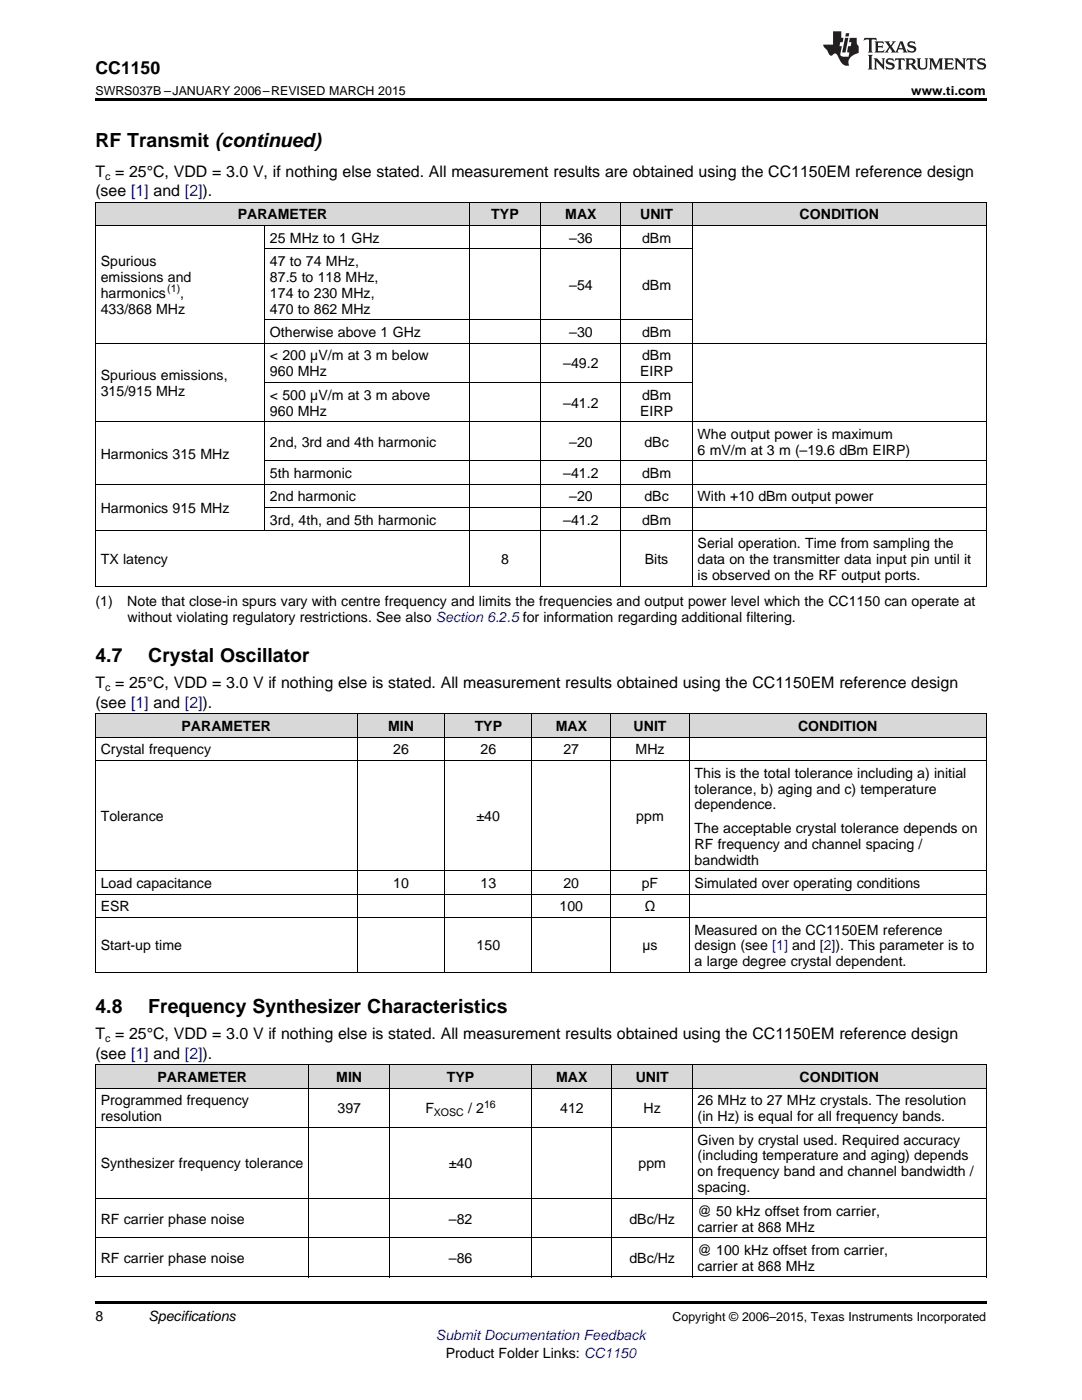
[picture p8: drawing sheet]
<svg xmlns="http://www.w3.org/2000/svg" width="216mm" height="279mm" viewBox="0 0 216 279" stroke-linecap="round" stroke-linejoin="round" font-family="sans-serif">
<defs><g id="words">
<g font-size="3.9">
<text x="19" y="29.3">RF Transmit (continued)</text>
<text x="19" y="132.2">4.7</text>
<text x="29.6" y="132.2">Crystal Oscillator</text>
<text x="19" y="202.2">4.8</text>
<text x="29.6" y="202.2">Frequency Synthesizer Characteristics</text>
</g>
<text font-size="3.5" x="19" y="14.8">CC1150</text>
<g font-size="3.2">
<text x="19" y="35.2">T = 25°C, VDD = 3.0 V, if nothing else stated. All measurement results are obtained using the CC1150EM reference design</text>
<text x="19" y="39.1">(see [1] and [2]).</text>
<text x="19" y="137.3">T = 25°C, VDD = 3.0 V if nothing else is stated. All measurement results obtained using the CC1150EM reference design</text>
<text x="19" y="141.2">(see [1] and [2]).</text>
<text x="19" y="207.4">T = 25°C, VDD = 3.0 V if nothing else is stated. All measurement results obtained using the CC1150EM reference design</text>
<text x="19" y="211.3">(see [1] and [2]).</text>
</g>
<g font-size="2.8">
<text x="47.4" y="43.8">PARAMETER</text>
<text x="98" y="43.8">TYP</text>
<text x="112.8" y="43.8">MAX</text>
<text x="127.7" y="43.8">UNIT</text>
<text x="159.6" y="43.8">CONDITION</text>
<text x="20.1" y="53.1">Spurious</text>
<text x="53.9" y="48.4">25 MHz to 1 GHz</text>
<text x="53.9" y="53.1">47 to 74 MHz,</text>
<text x="113.6" y="48.4">–36</text>
<text x="128.1" y="48.4">dBm</text>
<text x="20.1" y="56.3">emissions and</text>
<text x="20.1" y="59.4">harmonics</text>
<text x="36" y="59.4">,</text>
<text x="53.9" y="56.3">87.5 to 118 MHz,</text>
<text x="53.9" y="59.4">174 to 230 MHz,</text>
<text x="113.6" y="57.9">–54</text>
<text x="128.1" y="57.9">dBm</text>
<text x="20.1" y="62.6">433/868 MHz</text>
<text x="53.9" y="62.6">470 to 862 MHz</text>
<text x="53.9" y="67.3">Otherwise above 1 GHz</text>
<text x="53.9" y="71.9">&lt; 200 µV/m at 3 m below</text>
<text x="113.6" y="67.3">–30</text>
<text x="128.1" y="67.3">dBm</text>
<text x="128.1" y="71.9">dBm</text>
<text x="20.1" y="75.8">Spurious emissions,</text>
<text x="53.9" y="75.1">960 MHz</text>
<text x="112.4" y="73.5">–49.2</text>
<text x="127.7" y="75.1">EIRP</text>
<text x="20.1" y="79">315/915 MHz</text>
<text x="53.9" y="79.8">&lt; 500 µV/m at 3 m above</text>
<text x="53.9" y="82.9">960 MHz</text>
<text x="112.4" y="81.4">–41.2</text>
<text x="127.7" y="82.9">EIRP</text>
<text x="128.1" y="79.8">dBm</text>
<text x="53.9" y="89.2">2nd, 3rd and 4th harmonic</text>
<text x="113.6" y="89.2">–20</text>
<text x="128.6" y="89.2">dBc</text>
<text x="139.2" y="87.6">Whe output power is maximum</text>
<text x="20.1" y="91.5">Harmonics 315 MHz</text>
<text x="53.9" y="95.4">5th harmonic</text>
<text x="112.4" y="95.4">–41.2</text>
<text x="128.1" y="95.4">dBm</text>
<text x="139.2" y="90.8">6 mV/m at 3 m (–19.6 dBm EIRP)</text>
<text x="53.9" y="100.1">2nd harmonic</text>
<text x="113.6" y="100.1">–20</text>
<text x="128.6" y="100.1">dBc</text>
<text x="139.2" y="100.1">With +10 dBm output power</text>
<text x="20.1" y="102.4">Harmonics 915 MHz</text>
<text x="53.9" y="104.7">3rd, 4th, and 5th harmonic</text>
<text x="112.4" y="104.7">–41.2</text>
<text x="128.1" y="104.7">dBm</text>
<text x="20.1" y="112.6">TX latency</text>
<text x="100" y="112.6">8</text>
<text x="128.7" y="112.6">Bits</text>
<text x="139.2" y="109.4">Serial operation. Time from sampling the</text>
<text x="139.2" y="112.6">data on the transmitter data input pin until it</text>
<text x="139.2" y="115.7">is observed on the RF output ports.</text>
<text x="19" y="120.9">(1)</text>
<text x="25.4" y="120.9">Note that close-in spurs vary with centre frequency and limits the frequencies and output power level which the CC1150 can operate at</text>
<text x="25.4" y="124.1">without violating regulatory restrictions. See also Section 6.2.5 for information regarding additional filtering.</text>
<text x="36.2" y="145.9">PARAMETER</text>
<text x="77.4" y="145.9">MIN</text>
<text x="94.7" y="145.9">TYP</text>
<text x="110.9" y="145.9">MAX</text>
<text x="126.4" y="145.9">UNIT</text>
<text x="159.2" y="145.9">CONDITION</text>
<text x="20.1" y="150.5">Crystal frequency</text>
<text x="78.5" y="150.5">26</text>
<text x="95.9" y="150.5">26</text>
<text x="112.4" y="150.5">27</text>
<text x="126.8" y="150.5">MHz</text>
<text x="138.6" y="155.2">This is the total tolerance including a) initial</text>
<text x="138.6" y="158.4">tolerance, b) aging and c) temperature</text>
<text x="138.6" y="161.5">dependence.</text>
<text x="20.1" y="163.9">Tolerance</text>
<text x="95.1" y="163.9">±40</text>
<text x="127" y="163.9">ppm</text>
<text x="138.6" y="166.2">The acceptable crystal tolerance depends on</text>
<text x="138.6" y="169.4">RF frequency and channel spacing /</text>
<text x="138.6" y="172.5">bandwidth</text>
<text x="20.1" y="177.2">Load capacitance</text>
<text x="78.5" y="177.2">10</text>
<text x="95.9" y="177.2">13</text>
<text x="112.4" y="177.2">20</text>
<text x="128.1" y="177.2">pF</text>
<text x="138.6" y="177.2">Simulated over operating conditions</text>
<text x="20.1" y="181.9">ESR</text>
<text x="111.7" y="181.9">100</text>
<text x="128.7" y="181.9">Ω</text>
<text x="20.1" y="189.7">Start-up time</text>
<text x="95.1" y="189.7">150</text>
<text x="128.2" y="189.7">µs</text>
<text x="138.6" y="186.5">Measured on the CC1150EM reference</text>
<text x="138.6" y="189.7">design (see [1] and [2]). This parameter is to</text>
<text x="138.6" y="192.9">a large degree crystal dependent.</text>
<text x="31.4" y="215.9">PARAMETER</text>
<text x="67.1" y="215.9">MIN</text>
<text x="89.2" y="215.9">TYP</text>
<text x="111" y="215.9">MAX</text>
<text x="126.9" y="215.9">UNIT</text>
<text x="159.6" y="215.9">CONDITION</text>
<text x="20.1" y="220.6">Programmed frequency</text>
<text x="139.2" y="220.6">26 MHz to 27 MHz crystals. The resolution</text>
<text x="20.1" y="223.8">resolution</text>
<text x="67.3" y="222.2">397</text>
<text x="84.9" y="222.2">F</text>
<text x="93.4" y="222.2">/ 2</text>
<text x="111.8" y="222.2">412</text>
<text x="128.4" y="222.2">Hz</text>
<text x="139.2" y="223.8">(in Hz) is equal for all frequency bands.</text>
<text x="20.1" y="233.2">Synthesizer frequency tolerance</text>
<text x="89.6" y="233.2">±40</text>
<text x="127.4" y="233.2">ppm</text>
<text x="139.2" y="228.4">Given by crystal used. Required accuracy</text>
<text x="139.2" y="231.6">(including temperature and aging) depends</text>
<text x="139.2" y="234.8">on frequency band and channel bandwidth /</text>
<text x="139.2" y="237.9">spacing.</text>
<text x="20.1" y="244.2">RF carrier phase noise</text>
<text x="89.6" y="244.2">–82</text>
<text x="125.6" y="244.2">dBc/Hz</text>
<text x="139.2" y="242.6">@ 50 kHz offset from carrier,</text>
<text x="139.2" y="245.8">carrier at 868 MHz</text>
<text x="139.2" y="250.4">@ 100 kHz offset from carrier,</text>
<text x="20.1" y="252">RF carrier phase noise</text>
<text x="89.6" y="252">–86</text>
<text x="125.6" y="252">dBc/Hz</text>
<text x="139.2" y="253.6">carrier at 868 MHz</text>
<text x="19" y="263.6">8</text>
<text x="29.6" y="263.6">Specifications</text>
<text x="88.9" y="270.9">Product Folder Links: CC1150</text>
</g>
<text font-size="2.8" fill="#00f" x="87" y="267.4">Submit Documentation Feedback</text>
<g font-size="2.5">
<text x="19" y="19">SWRS037B –JANUARY 2006–REVISED MARCH 2015</text>
<text x="181.8" y="19">www.ti.com</text>
<text x="134.2" y="263.6">Copyright © 2006–2015, Texas Instruments Incorporated</text>
</g>
<g font-size="2.1">
<text x="21" y="35.9">c</text>
<text x="33.4" y="58.3">(1)</text>
<text x="21" y="138">c</text>
<text x="21" y="208">c</text>
<text x="96.6" y="221.1">16</text>
<text x="86.6" y="222.7">XOSC</text>
</g>
</g></defs>
<g fill="#d8d8d8">
<path d="M19 212.5h42.7v4.7h-42.7z"/>
<path d="M61.7 212.5h16v4.7h-16z"/>
<path d="M77.7 212.5h28.5v4.7h-28.5z"/>
<path d="M106.2 212.5h16v4.7h-16z"/>
<path d="M122.2 212.5h15.9v4.7h-15.9z"/>
<path d="M138.1 212.5h58.7v4.7h-58.7z"/>
<path d="M19 142.5h52.3v4.6h-52.3z"/>
<path d="M71.3 142.5h17.5v4.6h-17.5z"/>
<path d="M88.8 142.5h17.4v4.6h-17.4z"/>
<path d="M106.2 142.5h15.7v4.6h-15.7z"/>
<path d="M121.9 142.5h15.6v4.6h-15.6z"/>
<path d="M137.5 142.5h59.3v4.6h-59.3z"/>
<path d="M19 40.4h33.8v4.6h-33.8z"/>
<path d="M52.8 40.4h40.9v4.6h-40.9z"/>
<path d="M93.7 40.4h14.2v4.6h-14.2z"/>
<path d="M107.9 40.4h16v4.6h-16z"/>
<path d="M123.9 40.4h14.2v4.6h-14.2z"/>
<path d="M138.1 40.4h58.7v4.6h-58.7z"/>
</g>
<path d="M19 19.5h177.8v.5h-177.8zM19 259.7h177.8v.5h-177.8z" fill="#000"/>
<g fill="none" stroke="#000" stroke-width=".2">
<path d="M19 45h177.8M19 40.3h177.8M19.1 40.4v76.6M52.8 45v61M52.8 49.7h85.3M93.6 40.4v76.6M107.9 40.4v76.6M123.9 40.4v76.6M138.1 40.4v76.6M196.8 40.4v76.6M19 68.5h177.8M52.8 76.3h85.3"/>
<path d="M52.8 63.8h85.3M19 96.6h177.8M19 84.2h177.8M52.8 92h144M19 117h177.8M19 106h177.8M52.8 101.3h144M19 151.7h177.8M19 147.1h177.8M19 142.4h177.8M19.1 142.5v51.6M71.3 142.5v51.6"/>
<path d="M88.7 142.5v51.6M106.1 142.5v51.6M121.8 142.5v51.6M137.5 142.5v51.6M196.8 142.5v51.6M19 178.4h177.8M19 173.8h177.8M19 194.1h177.8M19 183.1h177.8M19 217.2h177.8M19 212.5h177.8M19.1 212.5v42.4"/>
<path d="M61.6 212.5v42.4M77.7 212.5v42.4M106.1 212.5v42.4M122.1 212.5v42.4M138.1 212.5v42.4M196.8 212.5v42.4M19 239.2h177.8M19 225h177.8M19 254.8h177.8M19 247h177.8"/>
</g>
<g fill="#231f20">
<path d="M172.5 7.6l-.1 .5 .4-.2h.6v.1v2.1l-.2 .4h.9l-.2-.4v-2.1l.1-.1h.5l.5 .2-.2-.5zM174.5 8.3l.2 .3v1.5l-.2 .4h1.8l.2-.6a1.04 1.04 0 0 1-1.3 .2v-.7h.6l.3 .2v-.6l-.3 .2h-.6v-.6l.8-.1 .4 .3-.2-.5zM176.5 8.3l.9 1.1-.9 1.1h.8l-.2-.2 .4-.7 .5 .7-.2 .2h1.5l-.2-.2 .2-.4h.9l.1 .4-.2 .2h1l-.3-.3-.7-1.9h-.5l-.9 2-.8-1 .9-1h-.8l.1 .3-.4 .5-.3-.6 .1-.2zM179.7 8.6l.4 1h-.7zM181.3 8.4a.63 .63 0 0 0-.2 .7 .63 .63 0 0 0 .6 .4l.6 .2 .1 .2a.75 .75 0 0 1-.7 .4 .75 .75 0 0 1-.6-.5l.1 .7 .1-.1a1.11 1.11 0 0 0 1.5-.6 1.13 1.13 0 0 0-1.2-.8l-.1-.4a1.04 1.04 0 0 1 1.2 .2l-.2-.5-.2 .1-.4-.2zM173.2 10.9l.2 .4v2.2l-.2 .4h1l-.3-.4v-2.2l.3-.4zM174.3 11.6l.3 .4v1.5l-.3 .4h.8l-.2-.4v-1.3l1.5 1.7v-1.9l.2-.4h-.7l.2 .4v.9l-1.1-1.3zM177 11.8a.62 .62 0 0 0-.2 .7 .62 .62 0 0 0 .6 .4l.6 .1 .1 .3a.76 .76 0 0 1-.7 .3 .76 .76 0 0 1-.7-.4l.2 .7 .1-.1a1.11 1.11 0 0 0 1.5-.6 1.13 1.13 0 0 0-1.2-.8l-.1-.4a1.04 1.04 0 0 1 1.2 .2l-.2-.6-.2 .1-.5-.1zM178.7 11.6l-.2 .6a.61 .61 0 0 1 .8-.3v1.6l-.2 .4h.9l-.2-.4v-1.6a.63 .63 0 0 1 .7 .3l-.1-.6zM180.6 11.6l.3 .4v1.5l-.3 .4h1l-.2-.2-.1-.8 .6 .2a.76 .76 0 0 0 1.2 .7l-1-1a.58 .58 0 0 0 .6-.5 .58 .58 0 0 0-.5-.6zM181.4 11.9h.1a.45 .45 0 0 1 .5 .1 .45 .45 0 0 1 .1 .5l-.8 .2zM182.9 11.6l.2 .2a2.17 2.17 0 0 0 .3 1.9 .99 .99 0 0 0 1.6-.6v-1.1l.2-.4h-.7l.2 .2a1.92 1.92 0 0 1-.2 1.8 .6 .6 0 0 1-.9-.5v-1.1l.2-.4zM185.4 11.6l.2 .4v1.5l-.2 .4h.7l-.2-.4v-1.4l.8 1.8 .8-1.8v1.4l-.2 .4h.9l-.2-.4v-1.5l.2-.4h-.8l-.6 1.5-.6-1.5zM188.4 11.6l.2 .4v1.5l-.2 .4h1.8l.1-.6a1.04 1.04 0 0 1-1.2 .1v-.6h.5l.4 .2v-.6l-.4 .2h-.5v-.7h.8l.3 .3-.1-.6zM190.5 11.6l.2 .4v1.5l-.2 .4h.7l-.2-.4v-1.3l1.5 1.7v-1.9l.2-.4h-.7l.2 .4v.9l-1.1-1.3zM192.9 11.6l-.1 .6a.61 .61 0 0 1 .7-.3l.1 1.6-.3 .4h1l-.3-.4 .1-1.6a.63 .63 0 0 1 .7 .3l-.1-.6zM195.2 11.8a.62 .62 0 0 0-.2 .7 .62 .62 0 0 0 .6 .4l.6 .1 .1 .3a.76 .76 0 0 1-.7 .3 .76 .76 0 0 1-.6-.4l.1 .7 .1-.1a1.11 1.11 0 0 0 1.6-.6 1.13 1.13 0 0 0-1.3-.8l-.1-.4a1.04 1.04 0 0 1 1.2 .2l-.1-.6-.2 .1-.5-.1z"/>
<path d="M166.2 6.3v2.6h-1.9v.4l.8 .9a.91 .91 0 0 0 1 .8 .56 .56 0 0 1 .5-.3 .56 .56 0 0 1 .5 .3l.4 .8a1.53 1.53 0 0 0 1.9 1.2 1.54 1.54 0 0 1 1-2.1l.9-.3v-1.4a1.52 1.52 0 0 1-.4-1.6h-1.3l-.2 .8h.5l-.2 .8h-.5l-.1 1v.2l.4 .1-.2 .8a1.93 1.93 0 0 1-1.6-.3l.3-1.8h-.5l.2-.8h.4l.2-.8h-.4v-1.3zM168.6 7.6l-.6 2.9h.7l.6-2.9zM168.8 6.6l-.1 .7h.6l.2-.7z"/>
</g>
<use href="#words"/>
</svg>
